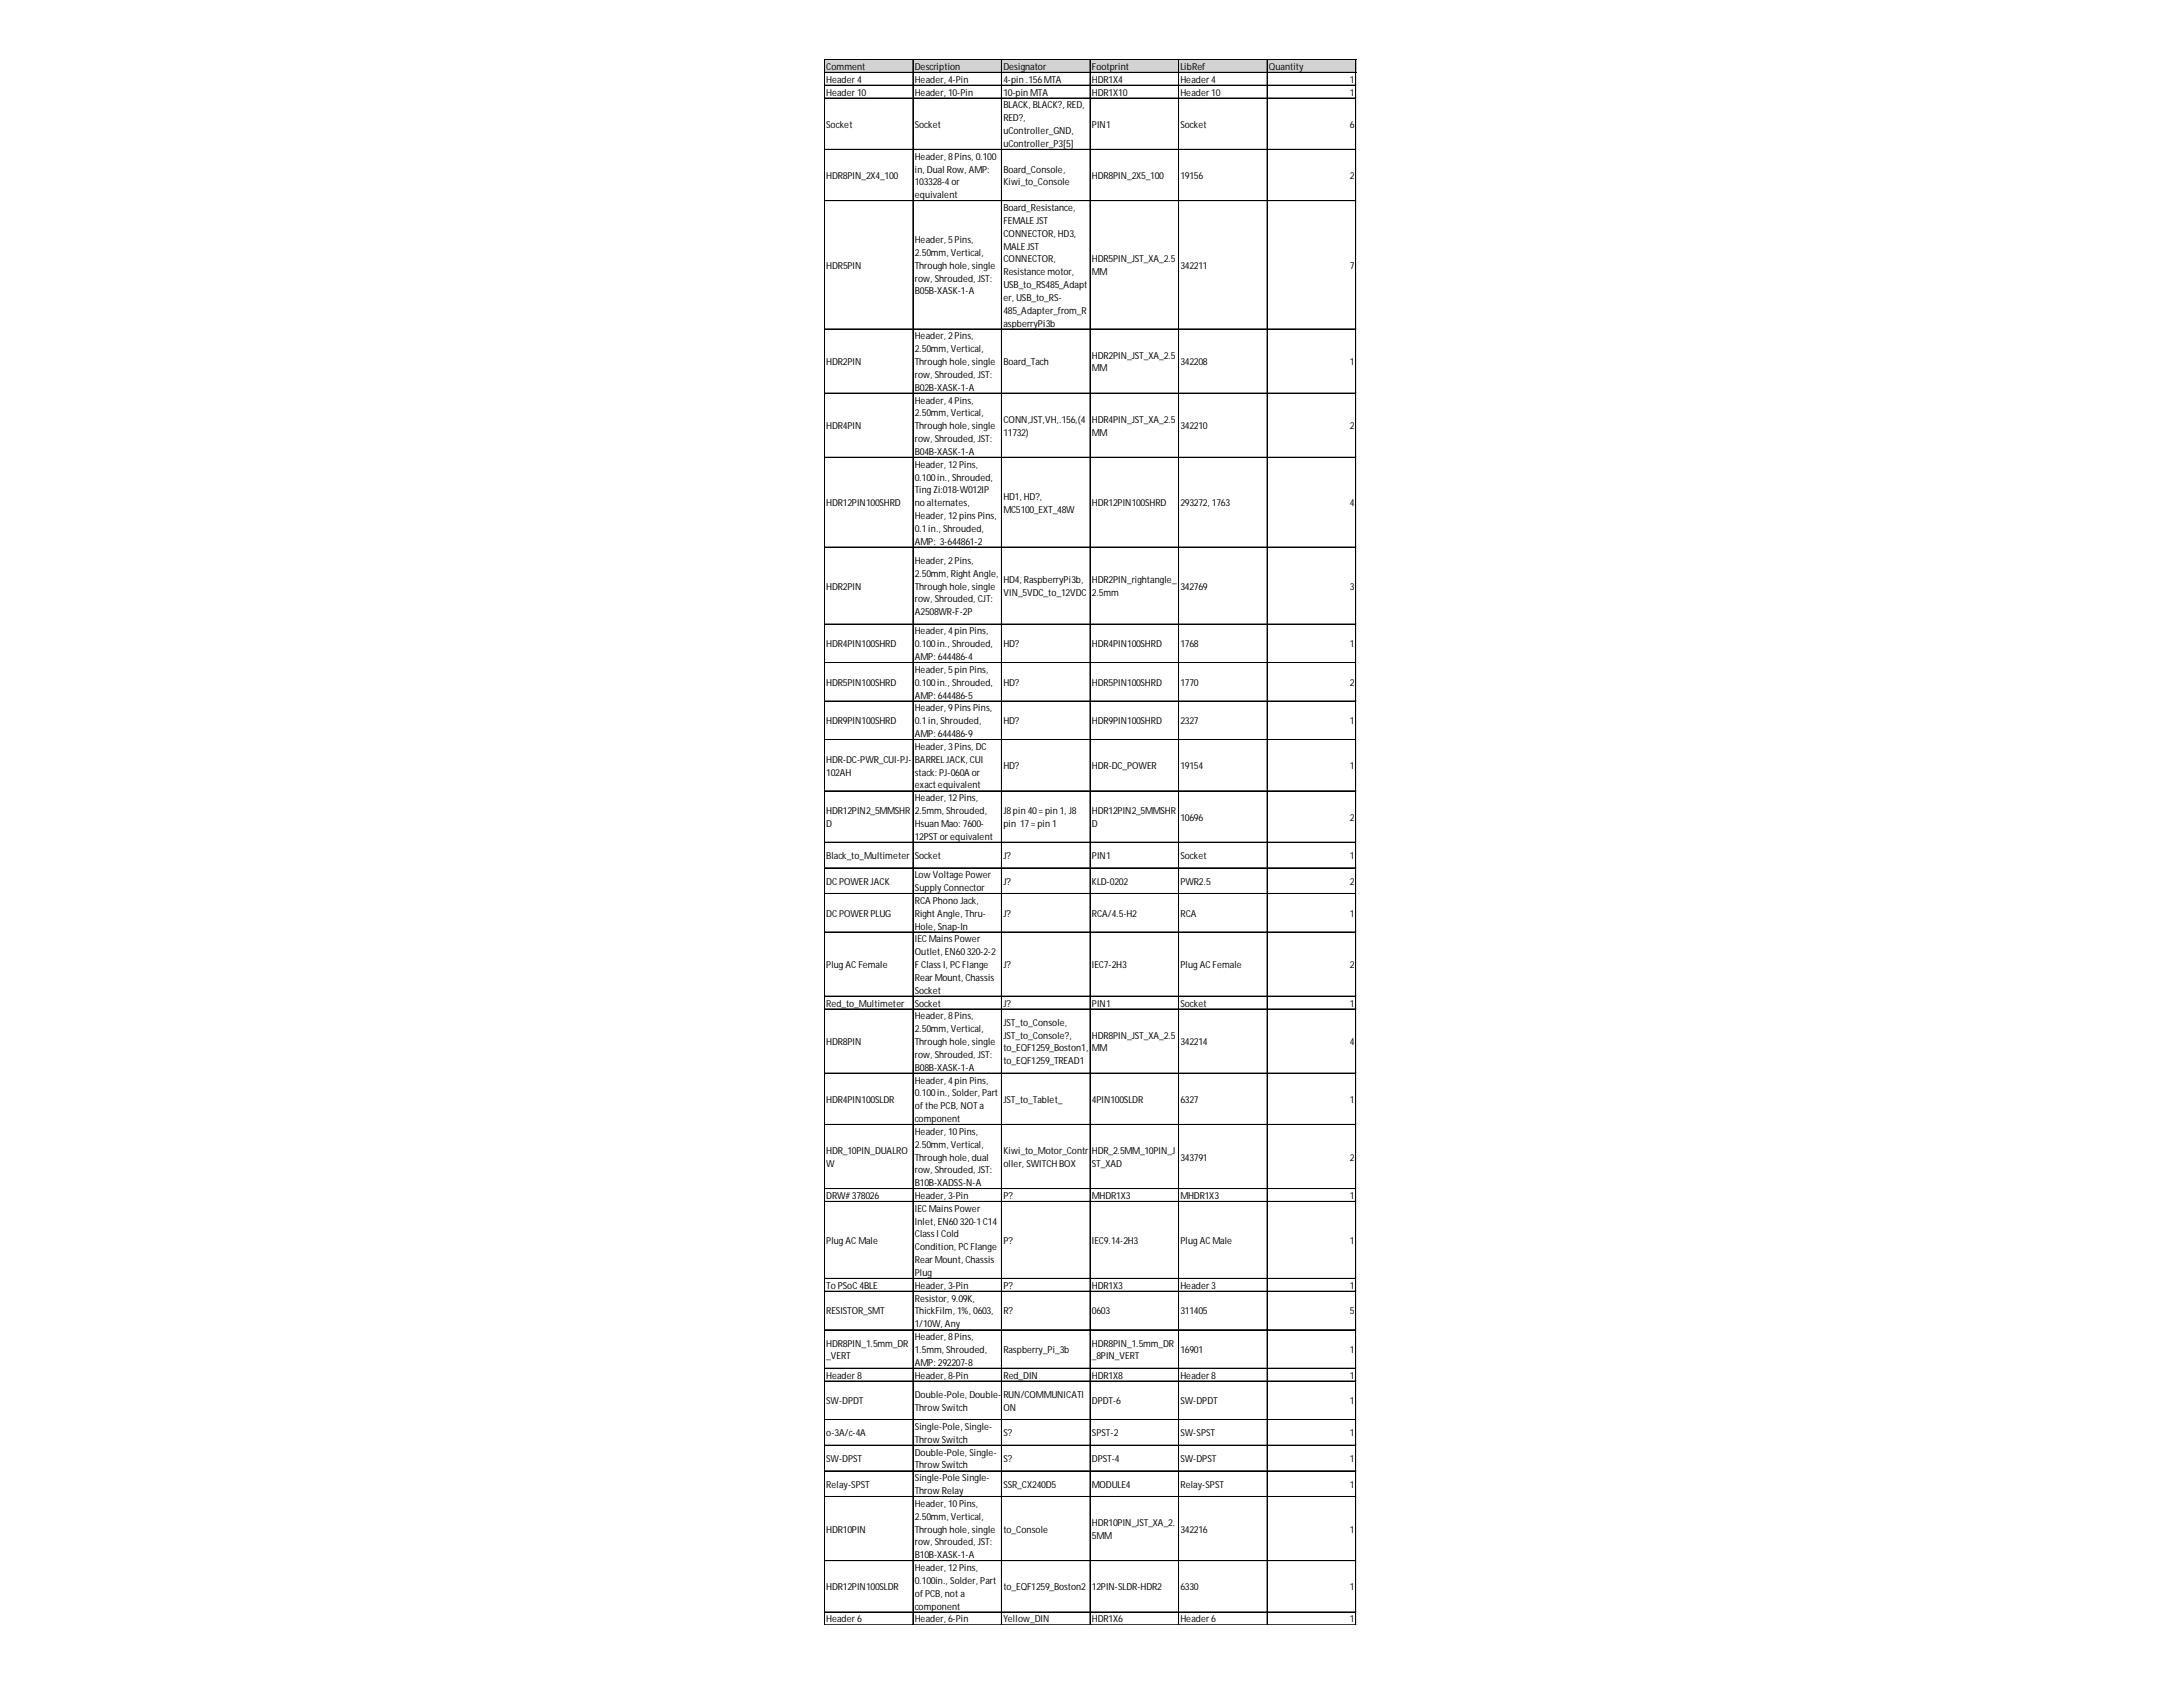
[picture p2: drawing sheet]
<svg xmlns="http://www.w3.org/2000/svg" width="279mm" height="216mm" viewBox="0 0 279 216" stroke-linecap="round" stroke-linejoin="round" font-family="sans-serif">
<defs><g id="words">
<g font-size="1.2">
<text x="105.8" y="9">Comment</text>
<text x="105.8" y="10.6">Header 4</text>
<text x="117.1" y="9">Description</text>
<text x="117.1" y="10.6">Header, 4-Pin</text>
<text x="128.4" y="9">Designator</text>
<text x="128.4" y="10.6">4-pin .156MTA</text>
<text x="139.8" y="9">Footprint</text>
<text x="139.8" y="10.6">HDR1X4</text>
<text x="151.1" y="9">LibRef</text>
<text x="151.1" y="10.6">Header 4</text>
<text x="162.4" y="9">Quantity</text>
<text x="172.8" y="10.6">1</text>
<text x="105.8" y="12.2">Header 10</text>
<text x="105.8" y="16.3">Socket</text>
<text x="117.1" y="12.2">Header, 10-Pin</text>
<text x="117.1" y="16.3">Socket</text>
<text x="128.4" y="12.2">10-pin MTA</text>
<text x="128.4" y="13.9">BLACK, BLACK?, RED,</text>
<text x="128.4" y="15.5">RED?,</text>
<text x="128.4" y="17.2">uController_GND,</text>
<text x="139.8" y="12.2">HDR1X10</text>
<text x="139.8" y="16.3">PIN1</text>
<text x="151.1" y="12.2">Header 10</text>
<text x="151.1" y="16.3">Socket</text>
<text x="172.8" y="12.2">1</text>
<text x="172.8" y="16.3">6</text>
<text x="105.8" y="22.9">HDR8PIN_2X4_100</text>
<text x="117.1" y="20.4">Header, 8Pins, 0.100</text>
<text x="117.1" y="22.1">in, Dual Row, AMP:</text>
<text x="117.1" y="23.7">103328-4or</text>
<text x="128.4" y="18.8">uController_P3[5]</text>
<text x="128.4" y="22.1">Board_Console,</text>
<text x="128.4" y="23.7">Kiwi_to_Console</text>
<text x="139.8" y="22.9">HDR8PIN_2X5_100</text>
<text x="151.1" y="22.9">19156</text>
<text x="172.8" y="22.9">2</text>
<text x="117.1" y="25.4">equivalent</text>
<text x="128.4" y="27">Board_Resistance,</text>
<text x="128.4" y="28.7">FEMALE JST</text>
<text x="105.8" y="34.4">HDR5PIN</text>
<text x="117.1" y="31.1">Header, 5Pins,</text>
<text x="117.1" y="32.8">2.50mm, Vertical,</text>
<text x="117.1" y="34.4">Through hole, single</text>
<text x="128.4" y="30.3">CONNECTOR, HD3,</text>
<text x="128.4" y="31.9">MALE JST</text>
<text x="128.4" y="33.6">CONNECTOR,</text>
<text x="128.4" y="35.2">Resistance motor,</text>
<text x="139.8" y="33.6">HDR5PIN_JST_XA_2.5</text>
<text x="139.8" y="35.2">MM</text>
<text x="151.1" y="34.4">342211</text>
<text x="172.8" y="34.4">7</text>
<text x="117.1" y="36">row, Shrouded, JST:</text>
<text x="117.1" y="37.7">B05B-XASK-1-A</text>
<text x="128.4" y="36.9">USB_to_RS485_Adapt</text>
<text x="128.4" y="38.5">er, USB_to_RS-</text>
<text x="128.4" y="40.1">485_Adapter_from_R</text>
<text x="128.4" y="41.8">aspberryPi3b</text>
<text x="105.8" y="46.7">HDR2PIN</text>
<text x="117.1" y="43.4">Header, 2Pins,</text>
<text x="117.1" y="45.1">2.50mm, Vertical,</text>
<text x="117.1" y="46.7">Through hole, single</text>
<text x="128.4" y="46.7">Board_Tach</text>
<text x="139.8" y="45.9">HDR2PIN_JST_XA_2.5</text>
<text x="139.8" y="47.5">MM</text>
<text x="151.1" y="46.7">342208</text>
<text x="172.8" y="46.7">1</text>
<text x="117.1" y="48.4">row, Shrouded, JST:</text>
<text x="117.1" y="50">B02B-XASK-1-A</text>
<text x="117.1" y="51.6">Header, 4Pins,</text>
<text x="117.1" y="53.3">2.50mm, Vertical,</text>
<text x="105.8" y="54.9">HDR4PIN</text>
<text x="117.1" y="54.9">Through hole, single</text>
<text x="117.1" y="56.6">row, Shrouded, JST:</text>
<text x="117.1" y="58.2">B04B-XASK-1-A</text>
<text x="117.1" y="59.9">Header, 12Pins,</text>
<text x="128.4" y="54.1">CONN,JST,VH,.156,(4</text>
<text x="128.4" y="55.7">11732)</text>
<text x="139.8" y="54.1">HDR4PIN_JST_XA_2.5</text>
<text x="139.8" y="55.7">MM</text>
<text x="151.1" y="54.9">342210</text>
<text x="172.8" y="54.9">2</text>
<text x="105.8" y="64.8">HDR12PIN100SHRD</text>
<text x="117.1" y="61.5">0.100in., Shrouded,</text>
<text x="117.1" y="63.1">Ting Zi:018-W012IP</text>
<text x="117.1" y="64.8">no alternates,</text>
<text x="128.4" y="64">HD1, HD?,</text>
<text x="128.4" y="65.6">MC5100_EXT_48W</text>
<text x="139.8" y="64.8">HDR12PIN100SHRD</text>
<text x="151.1" y="64.8">293272, 1763</text>
<text x="172.8" y="64.8">4</text>
<text x="117.1" y="66.4">Header, 12pins Pins,</text>
<text x="117.1" y="68.1">0.1in., Shrouded,</text>
<text x="117.1" y="69.7">AMP: 3-644861-2</text>
<text x="105.8" y="75.5">HDR2PIN</text>
<text x="117.1" y="72.2">Header, 2Pins,</text>
<text x="117.1" y="73.8">2.50mm, Right Angle,</text>
<text x="117.1" y="75.5">Through hole, single</text>
<text x="117.1" y="77.1">row, Shrouded, CJT:</text>
<text x="128.4" y="74.6">HD4, RaspberryPi3b,</text>
<text x="128.4" y="76.3">VIN_5VDC_to_12VDC</text>
<text x="139.8" y="74.6">HDR2PIN_rightangle_</text>
<text x="139.8" y="76.3">2.5mm</text>
<text x="151.1" y="75.5">342769</text>
<text x="172.8" y="75.5">3</text>
<text x="105.8" y="82.8">HDR4PIN100SHRD</text>
<text x="117.1" y="78.7">A2508WR-F-2P</text>
<text x="117.1" y="81.2">Header, 4pin Pins,</text>
<text x="117.1" y="82.8">0.100in., Shrouded,</text>
<text x="128.4" y="82.8">HD?</text>
<text x="139.8" y="82.8">HDR4PIN100SHRD</text>
<text x="151.1" y="82.8">1768</text>
<text x="172.8" y="82.8">1</text>
<text x="105.8" y="87.8">HDR5PIN100SHRD</text>
<text x="117.1" y="84.5">AMP: 644486-4</text>
<text x="117.1" y="86.1">Header, 5pin Pins,</text>
<text x="117.1" y="87.8">0.100in., Shrouded,</text>
<text x="117.1" y="89.4">AMP: 644486-5</text>
<text x="128.4" y="87.8">HD?</text>
<text x="139.8" y="87.8">HDR5PIN100SHRD</text>
<text x="151.1" y="87.8">1770</text>
<text x="172.8" y="87.8">2</text>
<text x="105.8" y="92.7">HDR9PIN100SHRD</text>
<text x="117.1" y="91.1">Header, 9Pins Pins,</text>
<text x="117.1" y="92.7">0.1in, Shrouded,</text>
<text x="117.1" y="94.3">AMP: 644486-9</text>
<text x="117.1" y="96">Header, 3Pins, DC</text>
<text x="128.4" y="92.7">HD?</text>
<text x="139.8" y="92.7">HDR9PIN100SHRD</text>
<text x="151.1" y="92.7">2327</text>
<text x="172.8" y="92.7">1</text>
<text x="105.8" y="97.6">HDR-DC-PWR_CUI-PJ-</text>
<text x="105.8" y="99.3">102AH</text>
<text x="117.1" y="97.6">BARREL JACK, CUI</text>
<text x="117.1" y="99.3">stack: PJ-060A or</text>
<text x="117.1" y="100.9">exact equivalent</text>
<text x="128.4" y="98.4">HD?</text>
<text x="139.8" y="98.4">HDR-DC_POWER</text>
<text x="151.1" y="98.4">19154</text>
<text x="172.8" y="98.4">1</text>
<text x="105.8" y="104.2">HDR12PIN2_5MMSHR</text>
<text x="105.8" y="105.8">D</text>
<text x="117.1" y="102.5">Header, 12Pins,</text>
<text x="117.1" y="104.2">2.5mm, Shrouded,</text>
<text x="117.1" y="105.8">Hsuan Mao: 7600-</text>
<text x="117.1" y="107.5">12PST or equivalent</text>
<text x="128.4" y="104.2">J8pin 40=pin 1, J8</text>
<text x="128.4" y="105.8">pin 17=pin 1</text>
<text x="139.8" y="104.2">HDR12PIN2_5MMSHR</text>
<text x="139.8" y="105.8">D</text>
<text x="151.1" y="105">10696</text>
<text x="172.8" y="105">2</text>
<text x="105.8" y="109.9">Black_to_Multimeter</text>
<text x="105.8" y="113.2">DC POWER JACK</text>
<text x="117.1" y="109.9">Socket</text>
<text x="117.1" y="112.4">Low Voltage Power</text>
<text x="128.4" y="109.9">J?</text>
<text x="128.4" y="113.2">J?</text>
<text x="139.8" y="109.9">PIN1</text>
<text x="139.8" y="113.2">KLD-0202</text>
<text x="151.1" y="109.9">Socket</text>
<text x="151.1" y="113.2">PWR2.5</text>
<text x="172.8" y="109.9">1</text>
<text x="172.8" y="113.2">2</text>
<text x="105.8" y="117.3">DC POWER PLUG</text>
<text x="117.1" y="114">Supply Connector</text>
<text x="117.1" y="115.7">RCA Phono Jack,</text>
<text x="117.1" y="117.3">Right Angle, Thru-</text>
<text x="117.1" y="119">Hole, Snap-In</text>
<text x="128.4" y="117.3">J?</text>
<text x="139.8" y="117.3">RCA/4.5-H2</text>
<text x="151.1" y="117.3">RCA</text>
<text x="172.8" y="117.3">1</text>
<text x="105.8" y="123.9">Plug AC Female</text>
<text x="117.1" y="120.6">IEC Mains Power</text>
<text x="117.1" y="122.2">Outlet, EN60320-2-2</text>
<text x="117.1" y="123.9">F Class I, PC Flange</text>
<text x="117.1" y="125.5">Rear Mount, Chassis</text>
<text x="128.4" y="123.9">J?</text>
<text x="139.8" y="123.9">IEC7-2H3</text>
<text x="151.1" y="123.9">Plug AC Female</text>
<text x="172.8" y="123.9">2</text>
<text x="105.8" y="128.8">Red_to_Multimeter</text>
<text x="117.1" y="127.2">Socket</text>
<text x="117.1" y="128.8">Socket</text>
<text x="117.1" y="130.5">Header, 8Pins,</text>
<text x="128.4" y="128.8">J?</text>
<text x="128.4" y="131.3">JST_to_Console,</text>
<text x="139.8" y="128.8">PIN1</text>
<text x="151.1" y="128.8">Socket</text>
<text x="172.8" y="128.8">1</text>
<text x="105.8" y="133.7">HDR8PIN</text>
<text x="117.1" y="132.1">2.50mm, Vertical,</text>
<text x="117.1" y="133.7">Through hole, single</text>
<text x="117.1" y="135.4">row, Shrouded, JST:</text>
<text x="117.1" y="137">B08B-XASK-1-A</text>
<text x="128.4" y="132.9">JST_to_Console?,</text>
<text x="128.4" y="134.6">to_EQF1259_Boston1,</text>
<text x="128.4" y="136.2">to_EQF1259_TREAD1</text>
<text x="139.8" y="132.9">HDR8PIN_JST_XA_2.5</text>
<text x="139.8" y="134.6">MM</text>
<text x="151.1" y="133.7">342214</text>
<text x="172.8" y="133.7">4</text>
<text x="105.8" y="141.1">HDR4PIN100SLDR</text>
<text x="117.1" y="138.7">Header, 4pin Pins,</text>
<text x="117.1" y="140.3">0.100in., Solder, Part</text>
<text x="117.1" y="142">ofthe PCB, NOT a</text>
<text x="117.1" y="143.6">component</text>
<text x="128.4" y="141.1">JST_to_Tablet_</text>
<text x="139.8" y="141.1">4PIN100SLDR</text>
<text x="151.1" y="141.1">6327</text>
<text x="172.8" y="141.1">1</text>
<text x="105.8" y="147.7">HDR_10PIN_DUALRO</text>
<text x="105.8" y="149.3">W</text>
<text x="117.1" y="145.2">Header, 10Pins,</text>
<text x="117.1" y="146.9">2.50mm, Vertical,</text>
<text x="117.1" y="148.5">Through hole, dual</text>
<text x="128.4" y="147.7">Kiwi_to_Motor_Contr</text>
<text x="128.4" y="149.3">oller, SWITCH BOX</text>
<text x="139.8" y="147.7">HDR_2.5MM_10PIN_J</text>
<text x="139.8" y="149.3">ST_XAD</text>
<text x="151.1" y="148.5">343791</text>
<text x="172.8" y="148.5">2</text>
<text x="105.8" y="153.4">DRW#378026</text>
<text x="117.1" y="150.2">row, Shrouded, JST:</text>
<text x="117.1" y="151.8">B10B-XADSS-N-A</text>
<text x="117.1" y="153.4">Header, 3-Pin</text>
<text x="117.1" y="155.1">IEC Mains Power</text>
<text x="128.4" y="153.4">P?</text>
<text x="139.8" y="153.4">MHDR1X3</text>
<text x="151.1" y="153.4">MHDR1X3</text>
<text x="172.8" y="153.4">1</text>
<text x="105.8" y="159.2">Plug AC Male</text>
<text x="117.1" y="156.7">Inlet, EN60320-1C14</text>
<text x="117.1" y="158.4">Class I Cold</text>
<text x="117.1" y="160">Condition, PC Flange</text>
<text x="117.1" y="161.7">Rear Mount, Chassis</text>
<text x="128.4" y="159.2">P?</text>
<text x="139.8" y="159.2">IEC9.14-2H3</text>
<text x="151.1" y="159.2">Plug AC Male</text>
<text x="172.8" y="159.2">1</text>
<text x="105.8" y="164.9">To PSoC 4BLE</text>
<text x="117.1" y="163.3">Plug</text>
<text x="117.1" y="164.9">Header, 3-Pin</text>
<text x="117.1" y="166.6">Resistor, 9.09K,</text>
<text x="128.4" y="164.9">P?</text>
<text x="139.8" y="164.9">HDR1X3</text>
<text x="151.1" y="164.9">Header 3</text>
<text x="172.8" y="164.9">1</text>
<text x="105.8" y="168.2">RESISTOR_SMT</text>
<text x="105.8" y="172.3">HDR8PIN_1.5mm_DR</text>
<text x="105.8" y="174">_VERT</text>
<text x="117.1" y="168.2">ThickFilm, 1%, 0603,</text>
<text x="117.1" y="169.9">1/10W, Any</text>
<text x="117.1" y="171.5">Header, 8Pins,</text>
<text x="117.1" y="173.1">1.5mm, Shrouded,</text>
<text x="128.4" y="168.2">R?</text>
<text x="128.4" y="173.1">Raspberry_Pi_3b</text>
<text x="139.8" y="168.2">0603</text>
<text x="139.8" y="172.3">HDR8PIN_1.5mm_DR</text>
<text x="139.8" y="174">_8PIN_VERT</text>
<text x="151.1" y="168.2">311405</text>
<text x="151.1" y="173.1">16901</text>
<text x="172.8" y="168.2">5</text>
<text x="172.8" y="173.1">1</text>
<text x="105.8" y="176.4">Header 8</text>
<text x="105.8" y="179.7">SW-DPDT</text>
<text x="117.1" y="174.8">AMP: 292207-8</text>
<text x="117.1" y="176.4">Header, 8-Pin</text>
<text x="117.1" y="178.9">Double-Pole, Double-</text>
<text x="128.4" y="176.4">Red_DIN</text>
<text x="128.4" y="178.9">RUN/COMMUNICATI</text>
<text x="139.8" y="176.4">HDR1X8</text>
<text x="139.8" y="179.7">DPDT-6</text>
<text x="151.1" y="176.4">Header 8</text>
<text x="151.1" y="179.7">SW-DPDT</text>
<text x="172.8" y="176.4">1</text>
<text x="172.8" y="179.7">1</text>
<text x="105.8" y="183.8">o-3A/c-4A</text>
<text x="117.1" y="180.5">Throw Switch</text>
<text x="117.1" y="183">Single-Pole, Single-</text>
<text x="117.1" y="184.6">Throw Switch</text>
<text x="128.4" y="180.5">ON</text>
<text x="128.4" y="183.8">S?</text>
<text x="139.8" y="183.8">SPST-2</text>
<text x="151.1" y="183.8">SW-SPST</text>
<text x="172.8" y="183.8">1</text>
<text x="105.8" y="187.1">SW-DPST</text>
<text x="105.8" y="190.4">Relay-SPST</text>
<text x="117.1" y="186.3">Double-Pole, Single-</text>
<text x="117.1" y="187.9">Throw Switch</text>
<text x="117.1" y="189.6">Single-Pole Single-</text>
<text x="117.1" y="191.2">Throw Relay</text>
<text x="128.4" y="187.1">S?</text>
<text x="128.4" y="190.4">SSR_CX240D5</text>
<text x="139.8" y="187.1">DPST-4</text>
<text x="139.8" y="190.4">MODULE4</text>
<text x="151.1" y="187.1">SW-DPST</text>
<text x="151.1" y="190.4">Relay-SPST</text>
<text x="172.8" y="187.1">1</text>
<text x="172.8" y="190.4">1</text>
<text x="105.8" y="196.1">HDR10PIN</text>
<text x="117.1" y="192.9">Header, 10Pins,</text>
<text x="117.1" y="194.5">2.50mm, Vertical,</text>
<text x="117.1" y="196.1">Through hole, single</text>
<text x="117.1" y="197.8">row, Shrouded, JST:</text>
<text x="128.4" y="196.1">to_Console</text>
<text x="139.8" y="195.3">HDR10PIN_JST_XA_2.</text>
<text x="139.8" y="197">5MM</text>
<text x="151.1" y="196.1">342216</text>
<text x="172.8" y="196.1">1</text>
<text x="105.8" y="203.5">HDR12PIN100SLDR</text>
<text x="117.1" y="199.4">B10B-XASK-1-A</text>
<text x="117.1" y="201.1">Header, 12Pins,</text>
<text x="117.1" y="202.7">0.100in., Solder, Part</text>
<text x="128.4" y="203.5">to_EQF1259_Boston2</text>
<text x="139.8" y="203.5">12PIN-SLDR-HDR2</text>
<text x="151.1" y="203.5">6330</text>
<text x="172.8" y="203.5">1</text>
<text x="105.8" y="207.6">Header 6</text>
<text x="117.1" y="204.3">ofPCB, not a</text>
<text x="117.1" y="206">component</text>
<text x="117.1" y="207.6">Header, 6-Pin</text>
<text x="128.4" y="207.6">Yellow_DIN</text>
<text x="139.8" y="207.6">HDR1X6</text>
<text x="151.1" y="207.6">Header 6</text>
<text x="172.8" y="207.6">1</text>
</g>
</g></defs>
<path d="M105.5 7.6h68.1v1.7h-68.1z" fill="#d3d3d3"/>
<g fill="none" stroke="#000" stroke-width=".13">
<path d="M105.5 7.6v200.4M105.6 7.6h68M105.6 7.7h68M105.6 9.3h68M105.6 10.9h68M105.6 12.5h68M105.6 12.6h68M105.6 19.1h68M105.6 19.2h68M116.8 7.7v200.3M116.9 7.7v200.3M128.2 7.7v200.3"/>
<path d="M139.5 7.7v200.3M150.8 7.7v200.3M150.9 7.7v200.3M162.2 7.7v200.3M173.5 7.7v200.3M105.6 25.7h68M105.6 42.1h68M105.6 50.3h68M105.6 58.5h68M105.6 58.6h68M105.6 70h68M105.6 70.1h68"/>
<path d="M105.6 79.9h68M105.6 84.8h68M105.6 89.7h68M105.6 89.8h68M105.6 94.6h68M105.6 94.7h68M105.6 101.2h68M105.6 107.8h68M105.6 111.1h68M105.6 114.3h68M105.6 114.4h68M105.6 119.3h68"/>
<path d="M105.6 127.5h68M105.6 129.1h68M105.6 129.2h68M105.6 137.3h68M105.6 137.4h68M105.6 143.9h68M105.6 152.1h68M105.6 152.2h68M105.6 153.8h68M105.6 163.6h68M105.6 165.2h68M105.6 165.3h68"/>
<path d="M105.6 170.2h68M105.6 175.1h68M105.6 176.7h68M105.6 176.8h68M105.6 181.7h68M105.6 184.9h68M105.6 185h68M105.6 188.2h68M105.6 188.3h68M105.6 191.5h68M105.6 191.6h68M105.6 199.7h68"/>
<path d="M105.6 199.8h68M105.6 206.3h68M105.6 207.9l68 .1"/>
</g>
<path d="M173.6 10.9h.1" fill="none" stroke="#d4d4d4" stroke-width=".13"/>
<path d="M173.6 10.9v.1z" fill="#d4d4d4"/>
<path d="M173.6 12.5h.1" fill="none" stroke="#d4d4d4" stroke-width=".13"/>
<path d="M173.6 12.5v.1z" fill="#d4d4d4"/>
<path d="M173.6 19.1h.1" fill="none" stroke="#d4d4d4" stroke-width=".13"/>
<path d="M173.6 19.1v.1z" fill="#d4d4d4"/>
<path d="M173.6 25.7h.1" fill="none" stroke="#d4d4d4" stroke-width=".13"/>
<path d="M173.6 25.7v.1z" fill="#d4d4d4"/>
<path d="M173.6 42.1h.1" fill="none" stroke="#d4d4d4" stroke-width=".13"/>
<path d="M173.6 42.1v.1z" fill="#d4d4d4"/>
<path d="M173.6 50.3h.1" fill="none" stroke="#d4d4d4" stroke-width=".13"/>
<path d="M173.6 50.3v.1z" fill="#d4d4d4"/>
<path d="M173.6 58.5h.1" fill="none" stroke="#d4d4d4" stroke-width=".13"/>
<path d="M173.6 58.5v.1z" fill="#d4d4d4"/>
<path d="M173.6 70h.1" fill="none" stroke="#d4d4d4" stroke-width=".13"/>
<path d="M173.6 70v.1z" fill="#d4d4d4"/>
<path d="M173.6 79.9h.1" fill="none" stroke="#d4d4d4" stroke-width=".13"/>
<path d="M173.6 84.8h.1" fill="none" stroke="#d4d4d4" stroke-width=".13"/>
<path d="M173.6 84.8v.1z" fill="#d4d4d4"/>
<path d="M173.6 89.7h.1" fill="none" stroke="#d4d4d4" stroke-width=".13"/>
<path d="M173.6 89.7v.1z" fill="#d4d4d4"/>
<path d="M173.6 94.6h.1" fill="none" stroke="#d4d4d4" stroke-width=".13"/>
<path d="M173.6 94.6v.1z" fill="#d4d4d4"/>
<path d="M173.6 101.2h.1" fill="none" stroke="#d4d4d4" stroke-width=".13"/>
<path d="M173.6 101.2v.1z" fill="#d4d4d4"/>
<path d="M173.6 107.8h.1" fill="none" stroke="#d4d4d4" stroke-width=".13"/>
<path d="M173.6 107.8v.1z" fill="#d4d4d4"/>
<path d="M173.6 111.1h.1" fill="none" stroke="#d4d4d4" stroke-width=".13"/>
<path d="M173.6 114.3h.1" fill="none" stroke="#d4d4d4" stroke-width=".13"/>
<path d="M173.6 114.3v.1z" fill="#d4d4d4"/>
<path d="M173.6 119.3h.1" fill="none" stroke="#d4d4d4" stroke-width=".13"/>
<path d="M173.6 119.3v.1z" fill="#d4d4d4"/>
<path d="M173.6 127.5h.1" fill="none" stroke="#d4d4d4" stroke-width=".13"/>
<path d="M173.6 127.5v.1z" fill="#d4d4d4"/>
<path d="M173.6 129.1h.1" fill="none" stroke="#d4d4d4" stroke-width=".13"/>
<path d="M173.6 129.1v.1z" fill="#d4d4d4"/>
<path d="M173.6 137.3h.1" fill="none" stroke="#d4d4d4" stroke-width=".13"/>
<path d="M173.6 137.3v.1z" fill="#d4d4d4"/>
<path d="M173.6 143.9h.1" fill="none" stroke="#d4d4d4" stroke-width=".13"/>
<path d="M173.6 143.9v.1z" fill="#d4d4d4"/>
<path d="M173.6 152.1h.1" fill="none" stroke="#d4d4d4" stroke-width=".13"/>
<path d="M173.6 152.1v.1z" fill="#d4d4d4"/>
<path d="M173.6 153.8h.1" fill="none" stroke="#d4d4d4" stroke-width=".13"/>
<path d="M173.6 163.6h.1" fill="none" stroke="#d4d4d4" stroke-width=".13"/>
<path d="M173.6 163.6v.1z" fill="#d4d4d4"/>
<path d="M173.6 165.2h.1" fill="none" stroke="#d4d4d4" stroke-width=".13"/>
<path d="M173.6 165.2v.1z" fill="#d4d4d4"/>
<path d="M173.6 170.2h.1" fill="none" stroke="#d4d4d4" stroke-width=".13"/>
<path d="M173.6 170.2v.1z" fill="#d4d4d4"/>
<path d="M173.6 175.1h.1" fill="none" stroke="#d4d4d4" stroke-width=".13"/>
<path d="M173.6 175.1v.1z" fill="#d4d4d4"/>
<path d="M173.6 176.7h.1" fill="none" stroke="#d4d4d4" stroke-width=".13"/>
<path d="M173.6 176.7v.1z" fill="#d4d4d4"/>
<path d="M173.6 181.7h.1" fill="none" stroke="#d4d4d4" stroke-width=".13"/>
<path d="M173.6 184.9h.1" fill="none" stroke="#d4d4d4" stroke-width=".13"/>
<path d="M173.6 184.9v.1z" fill="#d4d4d4"/>
<path d="M173.6 188.2h.1" fill="none" stroke="#d4d4d4" stroke-width=".13"/>
<path d="M173.6 188.2v.1z" fill="#d4d4d4"/>
<path d="M173.6 191.5h.1" fill="none" stroke="#d4d4d4" stroke-width=".13"/>
<path d="M173.6 191.5v.1z" fill="#d4d4d4"/>
<path d="M173.6 199.7h.1" fill="none" stroke="#d4d4d4" stroke-width=".13"/>
<path d="M173.6 199.7v.1z" fill="#d4d4d4"/>
<path d="M173.6 206.3h.1" fill="none" stroke="#d4d4d4" stroke-width=".13"/>
<path d="M173.6 206.3v.1z" fill="#d4d4d4"/>
<path d="M173.6 207.9h.1" fill="none" stroke="#d4d4d4" stroke-width=".13"/>
<path d="M173.6 207.9v.1z" fill="#d4d4d4"/>
<use href="#words"/>
</svg>
